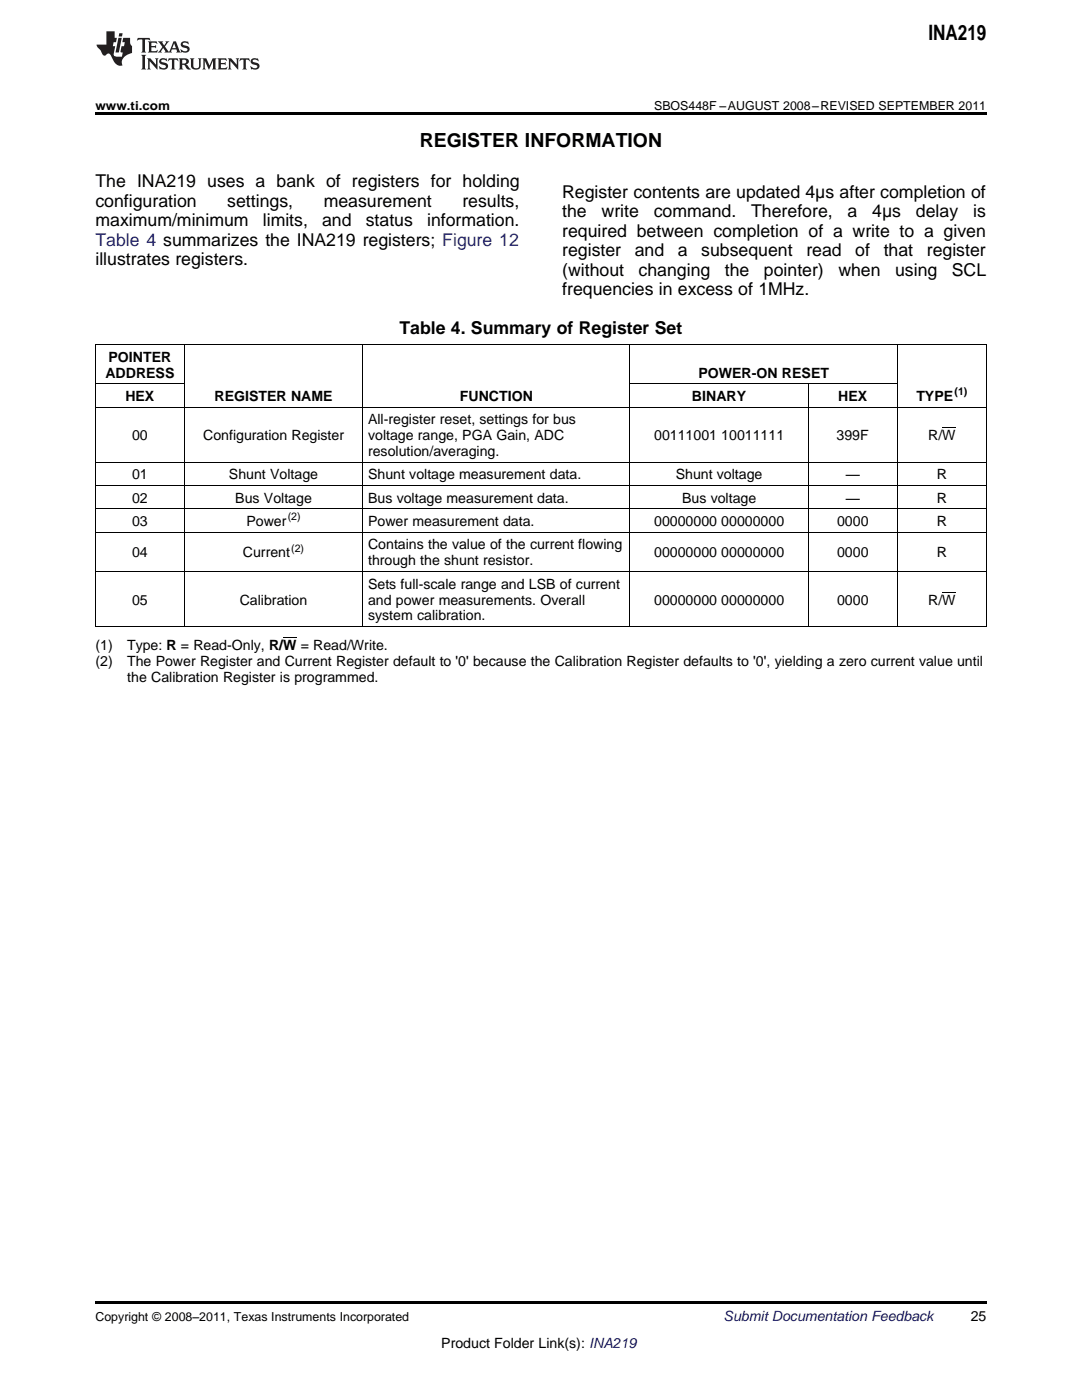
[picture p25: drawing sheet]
<svg xmlns="http://www.w3.org/2000/svg" width="216mm" height="279mm" viewBox="0 0 216 279" stroke-linecap="round" stroke-linejoin="round" font-family="sans-serif">
<defs><g id="words">
<text font-size="4.2" x="185.2" y="7.9">INA219</text>
<text font-size="3.9" x="83.7" y="29.3">REGISTER INFORMATION</text>
<g font-size="3.5">
<text x="19" y="37.4">The INA219 uses a bank of registers for holding</text>
<text x="19" y="41.3">configuration</text>
<text x="45.3" y="41.3">settings,</text>
<text x="64.6" y="41.3">measurement</text>
<text x="92.3" y="41.3">results,</text>
<text x="112.2" y="39.5">Register contents are updated 4μs after completion of</text>
<text x="19" y="45.2">maximum/minimum</text>
<text x="52.4" y="45.2">limits,</text>
<text x="64.3" y="45.2">and</text>
<text x="73" y="45.2">status</text>
<text x="85.2" y="45.2">information.</text>
<text x="112.2" y="43.4">the</text>
<text x="112.2" y="47.3">required between completion of a write to a given</text>
<text x="120.1" y="43.4">write</text>
<text x="130.5" y="43.4">command.</text>
<text x="149.9" y="43.4">Therefore,</text>
<text x="169.1" y="43.4">a</text>
<text x="174.1" y="43.4">4μs</text>
<text x="182.8" y="43.4">delay</text>
<text x="194.2" y="43.4">is</text>
<text x="19" y="52.9">illustrates registers.</text>
<text x="112.2" y="51.2">register</text>
<text x="126.7" y="51.2">and</text>
<text x="135.3" y="51.2">a</text>
<text x="139.9" y="51.2">subsequent</text>
<text x="160.9" y="51.2">read</text>
<text x="170.7" y="51.2">of</text>
<text x="176.3" y="51.2">that</text>
<text x="184.9" y="51.2">register</text>
<text x="112.2" y="55">(without</text>
<text x="112.2" y="58.9">frequencies in excess of 1MHz.</text>
<text x="127.4" y="55">changing</text>
<text x="144.6" y="55">the</text>
<text x="152.4" y="55">pointer)</text>
<text x="167.3" y="55">when</text>
<text x="178.6" y="55">using</text>
<text x="189.9" y="55">SCL</text>
<text x="79.7" y="66.7">Table 4. Summary of Register Set</text>
</g>
<text font-size="3.5" fill="#00f" x="19" y="49">Table 4 summarizes the INA219 registers; Figure 12</text>
<g font-size="2.8">
<text x="21" y="75.4">ADDRESS</text>
<text x="21.7" y="72.2">POINTER</text>
<text x="139.3" y="75.4">POWER-ON RESET</text>
<text x="25" y="80">HEX</text>
<text x="42.8" y="80">REGISTER NAME</text>
<text x="91.8" y="80">FUNCTION</text>
<text x="138.1" y="80">BINARY</text>
<text x="167.3" y="80">HEX</text>
<text x="182.8" y="80">TYPE</text>
<text x="26.4" y="87.8">00</text>
<text x="40.5" y="87.8">Configuration Register</text>
<text x="73.4" y="84.7">All-register reset, settings for bus</text>
<text x="73.4" y="87.8">voltage range, PGA Gain, ADC</text>
<text x="130.5" y="87.8">00111001</text>
<text x="143.9" y="87.8">10011111</text>
<text x="166.9" y="87.8">399F</text>
<text x="185.2" y="87.8">R/W</text>
<text x="26.4" y="95.7">01</text>
<text x="45.7" y="95.7">Shunt Voltage</text>
<text x="73.4" y="91">resolution/averaging.</text>
<text x="73.4" y="95.7">Shunt voltage measurement data.</text>
<text x="134.8" y="95.7">Shunt voltage</text>
<text x="168.8" y="95.7">—</text>
<text x="186.9" y="95.7">R</text>
<text x="26.4" y="100.3">02</text>
<text x="47" y="100.3">Bus Voltage</text>
<text x="73.4" y="100.3">Bus voltage measurement data.</text>
<text x="136.1" y="100.3">Bus voltage</text>
<text x="168.8" y="100.3">—</text>
<text x="186.9" y="100.3">R</text>
<text x="26.4" y="105">03</text>
<text x="49.2" y="105">Power</text>
<text x="73.4" y="105">Power measurement data.</text>
<text x="130.5" y="105">00000000</text>
<text x="143.9" y="105">00000000</text>
<text x="167" y="105">0000</text>
<text x="186.9" y="105">R</text>
<text x="26.4" y="111.2">04</text>
<text x="48.5" y="111.2">Current</text>
<text x="73.4" y="109.6">Contains the value of the current flowing</text>
<text x="73.4" y="112.8">through the shunt resistor.</text>
<text x="130.5" y="111.2">00000000</text>
<text x="143.9" y="111.2">00000000</text>
<text x="167" y="111.2">0000</text>
<text x="186.9" y="111.2">R</text>
<text x="73.4" y="117.5">Sets full-scale range and LSB of current</text>
<text x="26.4" y="120.7">05</text>
<text x="47.8" y="120.7">Calibration</text>
<text x="73.4" y="120.7">and power measurements. Overall</text>
<text x="73.4" y="123.8">system calibration.</text>
<text x="130.5" y="120.7">00000000</text>
<text x="143.9" y="120.7">00000000</text>
<text x="167" y="120.7">0000</text>
<text x="185.2" y="120.7">R/W</text>
<text x="19" y="129.7">(1)</text>
<text x="25.4" y="129.7">Type: R = Read-Only, R/W = Read/Write.</text>
<text x="19" y="132.9">(2)</text>
<text x="25.4" y="132.9">The Power Register and Current Register default to '0' because the Calibration Register defaults to '0', yielding a zero current value until</text>
<text x="25.4" y="136">the Calibration Register is programmed.</text>
<text x="193.7" y="263.6">25</text>
<text x="88.1" y="269">Product Folder Link(s): INA219</text>
</g>
<text font-size="2.8" fill="#0000c8" x="144.4" y="263.6">Submit Documentation Feedback</text>
<g font-size="2.5">
<text x="19" y="21.9">www.ti.com</text>
<text x="130.5" y="21.9">SBOS448F –AUGUST 2008–REVISED SEPTEMBER 2011</text>
<text x="19" y="263.6">Copyright © 2008–2011, Texas Instruments Incorporated</text>
</g>
<g font-size="2.1">
<text x="190.5" y="78.9">(1)</text>
<text x="57.4" y="103.9">(2)</text>
<text x="58.1" y="110.1">(2)</text>
</g>
</g></defs>
<g fill="#231f20">
<path d="M27.5 7.6l-.1 .5 .4-.2h.6v.1v2.1l-.2 .4h1l-.3-.4v-2.1l.1-.1h.5l.5 .2-.2-.5zM29.5 8.3l.2 .3v1.5l-.2 .4h1.8l.2-.6a1.04 1.04 0 0 1-1.3 .2v-.7h.6l.3 .2v-.6l-.3 .2h-.6v-.6l.8-.1 .4 .3-.2-.5zM31.5 8.3l.9 1.1-.9 1.1h.8l-.2-.2 .5-.7 .4 .7-.2 .2h1.5l-.1-.2 .1-.4h.9l.1 .4-.2 .2h1l-.3-.3-.7-1.9h-.5l-.9 2-.8-1 .9-1h-.8l.1 .3-.3 .5-.4-.6 .2-.2zM34.7 8.6l.4 1h-.7zM36.3 8.4a.63 .63 0 0 0-.2 .7 .63 .63 0 0 0 .6 .4l.6 .2 .1 .2a.75 .75 0 0 1-.7 .4 .75 .75 0 0 1-.6-.5l.1 .7 .1-.1a1.11 1.11 0 0 0 1.5-.6 1.13 1.13 0 0 0-1.2-.8l-.1-.4a1.04 1.04 0 0 1 1.2 .2l-.2-.5-.1 .1-.5-.2zM28.2 10.9l.2 .4v2.2l-.2 .4h1l-.3-.4v-2.2l.3-.4zM29.3 11.6l.3 .4v1.5l-.3 .4h.8l-.2-.4v-1.3l1.5 1.7v-1.9l.2-.4h-.7l.2 .4v.9l-1.1-1.3zM32 11.8a.62 .62 0 0 0-.2 .7 .62 .62 0 0 0 .6 .4l.6 .1 .1 .3a.76 .76 0 0 1-.7 .3 .76 .76 0 0 1-.6-.4l.1 .7 .1-.1a1.11 1.11 0 0 0 1.5-.6 1.13 1.13 0 0 0-1.2-.8l-.1-.4a1.04 1.04 0 0 1 1.2 .2l-.2-.6-.1 .1-.5-.1zM33.7 11.6l-.2 .6a.61 .61 0 0 1 .8-.3v1.6l-.2 .4h.9l-.2-.4v-1.6a.63 .63 0 0 1 .8 .3l-.2-.6zM35.6 11.6l.3 .4v1.5l-.3 .4h1l-.2-.2v-.8l.5 .2a.76 .76 0 0 0 1.2 .7l-1-1a.58 .58 0 0 0 .6-.5 .58 .58 0 0 0-.5-.6zM36.4 11.9h.1a.45 .45 0 0 1 .5 .1 .45 .45 0 0 1 .1 .5l-.7 .2zM37.9 11.6l.2 .2a2.17 2.17 0 0 0 .3 1.9 .99 .99 0 0 0 1.6-.6v-1.1l.2-.4h-.7l.2 .2a1.92 1.92 0 0 1-.2 1.8 .6 .6 0 0 1-.9-.5v-1.1l.2-.4zM40.4 11.6l.2 .4v1.5l-.2 .4h.7l-.2-.4v-1.4l.8 1.8 .8-1.8v1.4l-.2 .4h.9l-.2-.4v-1.5l.2-.4h-.8l-.6 1.5-.6-1.5zM43.4 11.6l.2 .4v1.5l-.2 .4h1.8l.2-.6a1.04 1.04 0 0 1-1.3 .1v-.6h.5l.4 .2v-.6l-.4 .2h-.5v-.7h.8l.3 .3-.1-.6zM45.5 11.6l.2 .4v1.5l-.2 .4h.7l-.2-.4v-1.3l1.5 1.7v-1.9l.2-.4h-.7l.2 .4v.9l-1.1-1.3zM47.9 11.6l-.1 .6a.61 .61 0 0 1 .8-.3v1.6l-.3 .4h1l-.3-.4 .1-1.6a.63 .63 0 0 1 .7 .3l-.1-.6zM50.2 11.8a.62 .62 0 0 0-.2 .7 .62 .62 0 0 0 .6 .4l.6 .1 .2 .3a.76 .76 0 0 1-.8 .3 .76 .76 0 0 1-.6-.4l.1 .7 .2-.1a1.11 1.11 0 0 0 1.5-.6 1.13 1.13 0 0 0-1.3-.8l-.1-.4a1.04 1.04 0 0 1 1.2 .2l-.1-.6-.2 .1-.5-.1z"/>
<path d="M21.2 6.3v2.6h-1.9l.1 .4 .7 .9a.91 .91 0 0 0 1 .8 .56 .56 0 0 1 .5-.3 .56 .56 0 0 1 .5 .3l.4 .8a1.53 1.53 0 0 0 1.9 1.2 1.54 1.54 0 0 1 1-2.1l.9-.3v-1.4a1.52 1.52 0 0 1-.3-1.6h-1.4l-.2 .8h.5l-.2 .8h-.4l-.2 1v.2l.4 .1-.2 .8a1.93 1.93 0 0 1-1.6-.3l.3-1.8h-.5l.2-.8h.4l.2-.8h-.4v-1.3zM23.6 7.6l-.6 2.9h.7l.6-2.9zM23.8 6.6l-.1 .7h.6l.2-.7z"/>
</g>
<path d="M19 22.5h177.8v.5h-177.8zM19 259.7h177.8v.5h-177.8z" fill="#000"/>
<g fill="none" stroke="#000" stroke-width=".2">
<path d="M19 76.6h17.8M19 68.7h177.8M19.1 68.8v56.3M36.8 68.8v56.3M72.3 68.8v56.3M125.7 68.8v56.3M125.7 76.6h53.4M161.2 76.6v48.5M179 68.8v56.3M196.8 68.8v56.3M19 96.9h177.8M19 92.2h177.8"/>
<path d="M19 81.2h177.8M188 85.4h2.7M19 114h177.8M19 106.2h177.8M19 101.5h177.8M188 118.2h2.7M19 125h177.8M56.5 127.2h2.7"/>
</g>
<use href="#words"/>
</svg>
